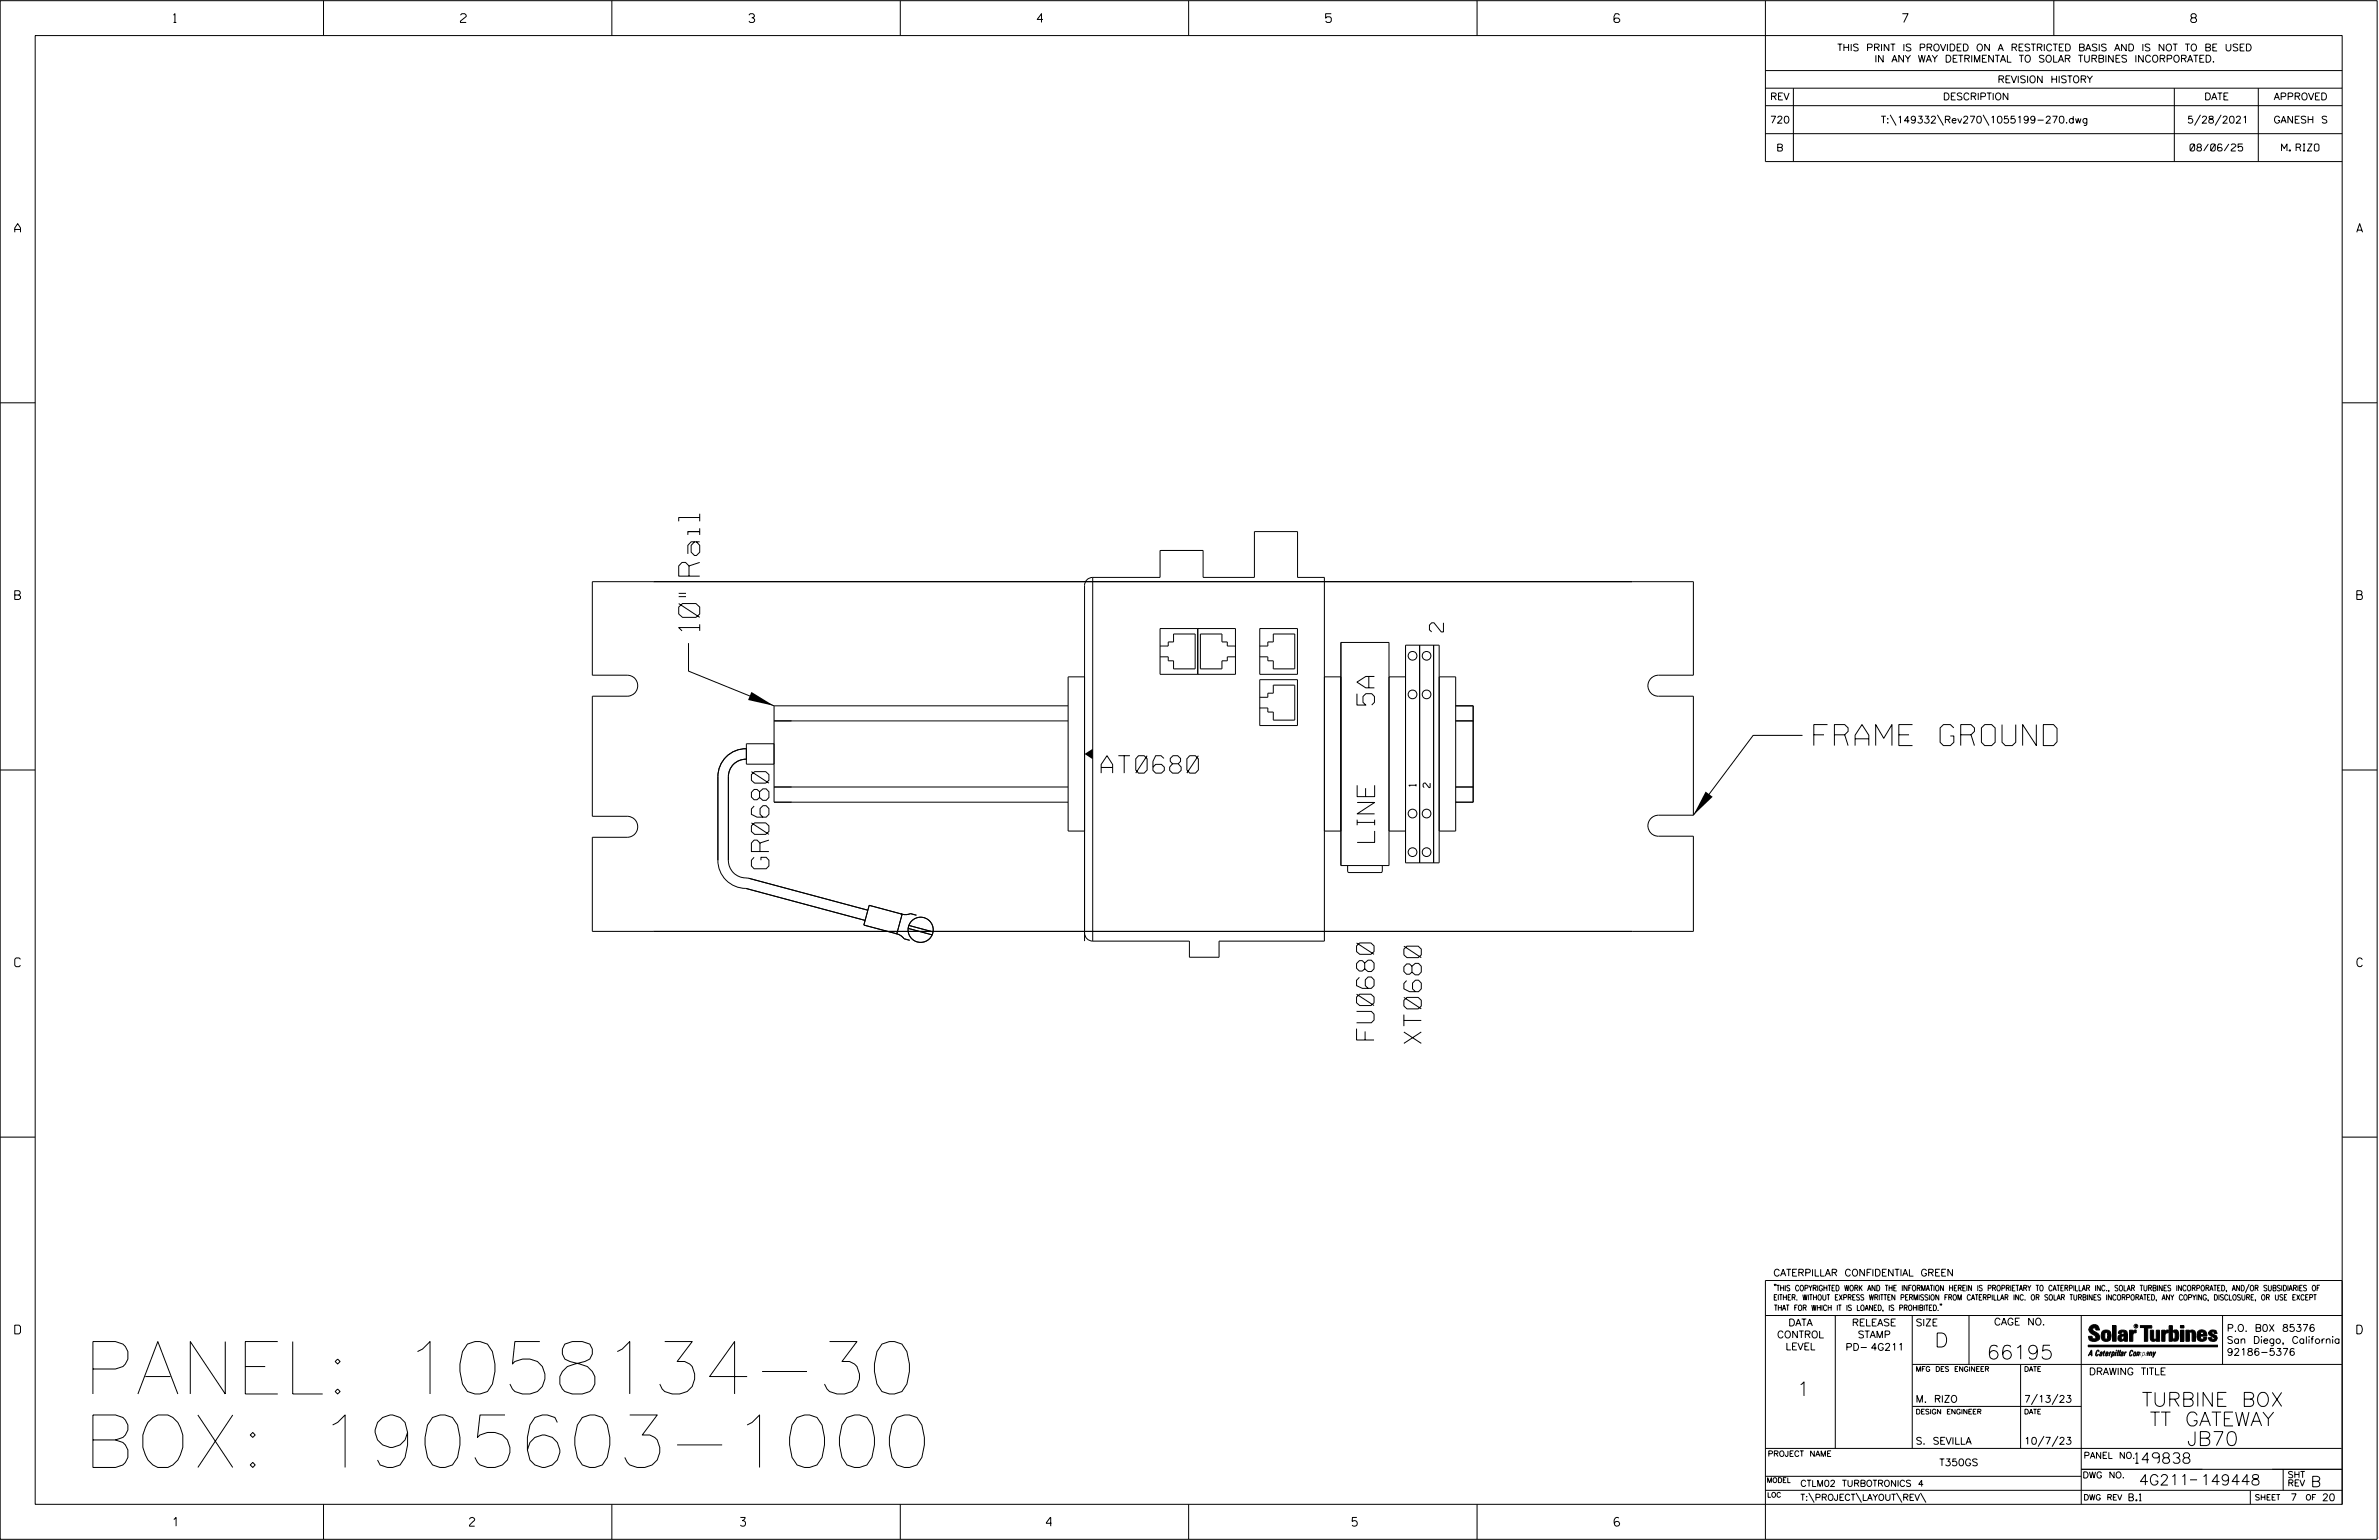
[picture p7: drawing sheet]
<svg xmlns="http://www.w3.org/2000/svg" width="864mm" height="559mm" viewBox="0 0 864 559" stroke-linecap="round" stroke-linejoin="round" font-family="sans-serif">
<defs><g id="words">
<g font-size="19">
<text x="30.1" y="505.8">PANEL: 1058134-30</text>
<text x="30.1" y="532.5">BOX: 1905603-1000</text>
</g>
<g font-size="7.6">
<text x="254" y="228.9" transform="rotate(-90 254 228.9)">10&quot; Rail</text>
<text x="658.4" y="270.5">FRAME GROUND</text>
</g>
<g font-size="6.3">
<text x="498.9" y="255.8" transform="rotate(-90 498.9 255.8)">5A</text>
<text x="399.7" y="280.5">AT0680</text>
<text x="499" y="305.7" transform="rotate(-90 499 305.7)">LINE</text>
<text x="279.1" y="315.2" transform="rotate(-90 279.1 315.2)">GR0680</text>
<text x="498.8" y="377.4" transform="rotate(-90 498.8 377.4)">FU0680</text>
<text x="516" y="378.6" transform="rotate(-90 516 378.6)">XT0680</text>
</g>
<g font-size="5.1">
<text x="524" y="229.3" transform="rotate(-90 524 229.3)">2</text>
<text x="702.3" y="488.8">D</text>
<text x="721.2" y="493.2">66195</text>
<text x="652.2" y="506.5">1</text>
<text x="777.5" y="510.3">TURBINE BOX</text>
<text x="780.4" y="517.4">TT GATEWAY</text>
<text x="793.9" y="524.5">JB70</text>
</g>
<g font-size="3.8">
<text x="775.1" y="531">149838</text>
<text x="776.5" y="538.9">4G211</text>
<text x="798.8" y="538.9">149448</text>
<text x="838.8" y="539.5">B</text>
</g>
<g font-size="3.2">
<text x="63" y="8.2">1</text>
<text x="167.2" y="8.2">2</text>
<text x="271.8" y="8.2">3</text>
<text x="376.5" y="8.2">4</text>
<text x="481.2" y="8.2">5</text>
<text x="690.6" y="8.2">7</text>
<text x="795.3" y="8.2">8</text>
<text x="5.4" y="84.3">A</text>
<text x="855.5" y="84.3">A</text>
<text x="5.4" y="217.5">B</text>
<text x="855.6" y="217.5">B</text>
<text x="5.4" y="350.8">C</text>
<text x="855.6" y="350.8">C</text>
<text x="5.4" y="484">D</text>
<text x="855.6" y="484">D</text>
<text x="62.8" y="553.8">1</text>
<text x="170.4" y="553.8">2</text>
<text x="268.8" y="553.8">3</text>
<text x="379.8" y="553.8">4</text>
<text x="490.8" y="553.8">5</text>
<text x="585.9" y="553.8">6</text>
</g>
<g font-size="2.5">
<text x="666.9" y="18.5">THIS PRINT IS PROVIDED ON A RESTRICTED BASIS AND IS NOT TO BE USED</text>
<text x="680.5" y="22.6">IN ANY WAY DETRIMENTAL TO SOLAR TURBINES INCORPORATED.</text>
<text x="725.1" y="30">REVISION HISTORY</text>
<text x="642.6" y="36.3">REV</text>
<text x="705.3" y="36.3">DESCRIPTION</text>
<text x="800.2" y="36.3">DATE</text>
<text x="825.4" y="36.3">APPROVED</text>
<text x="642.5" y="44.7">720</text>
<text x="682.8" y="44.7">T:\149332\Rev270\1055199-270.dwg</text>
<text x="794" y="44.7">5/28/2021</text>
<text x="825.3" y="44.7">GANESH S</text>
<text x="644.8" y="54.8">B</text>
<text x="795" y="54.8">08/06/25</text>
<text x="828.2" y="54.8">M. RIZO</text>
<text x="514" y="285.3" transform="rotate(-90 514 285.3)">1</text>
<text x="519.1" y="285.8" transform="rotate(-90 519.1 285.8)">2</text>
<text x="643.8" y="463">CATERPILLAR CONFIDENTIAL GREEN</text>
<text x="645.1" y="485.5">CONTROL</text>
<text x="649.2" y="481.1">DATA</text>
<text x="672.3" y="481.1">RELEASE</text>
<text x="674.4" y="485.5">STAMP</text>
<text x="695.4" y="481.1">SIZE</text>
<text x="723.8" y="480.8">CAGE NO.</text>
<text x="808.4" y="483.1">P.O. B0X 85376</text>
<text x="648.2" y="489.8">LEVEL</text>
<text x="669.9" y="490">PD- 4G211</text>
<text x="808.4" y="487.5">San Diego, California</text>
<text x="808.4" y="491.8">92186-5376</text>
<text x="758.3" y="498.9">DRAWING TITLE</text>
<text x="695.4" y="508.9">M. RIZO</text>
<text x="734.8" y="508.9">7/13/23</text>
<text x="695.4" y="524.1">S. SEVILLA</text>
<text x="734.8" y="524.1">10/7/23</text>
<text x="704" y="531.9">T350GS</text>
<text x="772.8" y="544.6">B.1</text>
<text x="831.4" y="544.6">7</text>
<text x="842.9" y="544.6">20</text>
</g>
<g font-size="2.3">
<text x="756.4" y="529.2">PANEL NO.</text>
<text x="653.5" y="539.4">CTLM02 TURBOTRONICS 4</text>
<text x="756" y="536.3">DWG NO.</text>
<text x="830.4" y="539.3">REV</text>
<text x="830.4" y="536.2">SHT</text>
<text x="653.5" y="544.5">T:\PROJECT\LAYOUT\REV\</text>
</g>
<g font-size="2">
<text x="643.8" y="468.4">&quot;THIS COPYRIGHTED WORK AND THE INFORMATION HEREIN IS PROPRIETARY TO CATERPILLAR INC., SOLAR TURBINES INCORPORATED, AND/OR SUBSIDIARIES OF</text>
<text x="643.8" y="471.8">EITHER. WITHOUT EXPRESS WRITTEN PERMISSION FROM CATERPILLAR INC. OR SOLAR TURBINES INCORPORATED, ANY COPYING, DISCLOSURE, OR USE EXCEPT</text>
<text x="644" y="475.6">THAT FOR WHICH IT IS LOANED, IS PROHIBITED.&quot;</text>
<text x="641.7" y="528.5">PROJECT NAME</text>
<text x="756.3" y="544.3">DWG REV</text>
<text x="818.5" y="544.3">SHEET</text>
<text x="836.9" y="544.3">OF</text>
</g>
<g font-size="1.8">
<text x="695.4" y="497.6">MFG DES ENGINEER</text>
<text x="734.8" y="497.6">DATE</text>
<text x="695.4" y="513.1">DESIGN ENGINEER</text>
<text x="734.8" y="513.1">DATE</text>
<text x="641.3" y="538">MODEL</text>
<text x="641.5" y="543.3">LOC</text>
</g>
<text font-size=".9" x="775.1" y="481.7">R</text>
</g></defs>
<g fill="none" stroke="#000" stroke-width=".36">
<path d="M.1 .2h862.8v558.4h-862.8zM12.8 12.9h837.4v533h-837.4zM117.4 .2v12.7M222.1 .2v12.7M326.8 .2v12.7M431.5 .2v12.7M536.2 .2v12.7M587.9 5.5l-.5-.5h-1l-.5 1v1.7l.5 .4h1l.6-.4v-.6l-.6-.5h-1l-.5 .5M640.9 .2v58.4h209.3M745.6 .2v12.7M640.9 25.6h209.3M640.9 32h209.3"/>
<path d="M640.9 38.3h209.3M651 32v26.6M789.3 32v26.6M819.8 32v26.6M640.9 48.5h209.3M686.2 41.7l2.1 3.8M703.3 41.7l2.2 3.8M719.9 41.7l2.1 3.8M798.8 41.7l-2.2 3.8M806.3 41.7l-2.2 3.8M.1 146.2h12.7M850.2 146.2h12.7"/>
<path d="M215 211.1h399.7v33.9h-12.7a3.8 3.8 0 0 0-3.8 3.8 3.8 3.8 0 0 0 3.8 3.8h12.7v43.2h-12.7a3.8 3.8 0 0 0-3.8 3.8 3.8 3.8 0 0 0 3.8 3.8h12.7v34.6h-399.7v-34.2h12.7a3.8 3.8 0 0 0 3.8-3.8 3.8 3.8 0 0 0-3.8-3.8h-12.7v-43.6h12.7a3.8 3.8 0 0 0 3.8-3.8 3.8 3.8 0 0 0-3.8-3.8h-12.7zM396.7 209.5h24.4v-9.8h15.6v9.8h18.7v-16.6h15.6v16.6h9.8v132h-38.3v5.8h-10.7v-5.8h-35.1M396.7 209.5a2.95 2.95 0 0 0-3 2.9v129.1M396.7 209.5v132M249.9 233.4v10.1l31.1 12.6M421.1 228.1h27.4v16.6h-27.4zM421.1 234.4h3v-1.5h1.9v-2.9h7.8v12.7h-7.8v-2.9h-1.9v-1.5h-3M434.8 228.1v16.6M448.5 234.4h-3v-1.5h-1.9v-2.9h-7.8v12.7h7.8v-2.9h1.9v-1.5h3M457.3 234.4h2.9v-1.5h2v-2.9h7.8v12.7h-7.8v-2.9h-2v-1.5h-2.9M457.3 228.1h13.7v16.6h-13.7zM486.8 233.1h17.4v81h-17.4z"/>
<path d="M510.2 234.1h12.2v79h-12.2zM515.3 234.1v79M520.4 234.1v79M281 256.1v35h106.7M281 256.1h106.7M393.7 245.6h-6v56h6M457.3 253h2.9v-1.5h2v-2.9h7.8v12.7h-7.8v-2.9h-2v-1.5h-2.9M457.3 246.6h13.7v16.7h-13.7zM480.8 245.6h6M504.2 245.6h6M522.4 245.6h6v56h-6M528.4 256.1h6.4v35h-6.4"/>
<path d="M.1 279.4h12.7M270.9 275.5a6.3 6.3 0 0 0-6.5 6.3v30.4a6.6 6.6 0 0 0 7.3 6.5l43.3 11.6M270.9 271.7a10.2 10.2 0 0 0-10.3 10.1v30.4a10.2 10.2 0 0 0 10.2 10.2l43.2 11.6M281 269.9h-10.1v7.4h10.1M281 261.6h106.7M528.4 261.6h6.4M654.3 266.8h-17.9l-21.7 29M850.2 279.4h12.7M281 285.6h106.7M528.4 285.6h6.4M480.8 301.6h6M489.2 314.1v2l.5 .5h11.6l.5-.5v-2"/>
<path d="M504.2 301.6h6M315.5 328.5l12 3.2-2 7.1-11.9-3.1zM325.1 338.7l1.7 .7 1.4 1.2 2 .6M327 331.6l1.8 .3 1.7-.4 2.2 .6M329.7 336.9l8.7 2.3M330 335.8l8.7 2.3M393.7 338.5a3 3 0 0 0 3 3M.1 412.6h12.7M850.2 412.6h12.7M640.9 477.3h209.3M644.2 466.1l-.1 .4M644.7 466.1l-.2 .4"/>
<path d="M666.2 477.3v48.3M694.2 477.3v48.3M704.4 473.3l-.1 .4M704.8 473.3l-.1 .4M714.8 477.3v17.8M755.5 477.3v68.6M806.8 477.3v17.8M816.5 466l-1.4 3.1M850.2 464.6h-209.3v94M850.2 464.8v81.1M694.2 495.1h156M733.5 495.1v30.5"/>
<path d="M758.6 481.4a2.02 2.02 0 0 1 3.1-.1l.5 1.3h-1.3l-.2-.6-.4-.2-.6 .1-.1 .4 .4 .7a2.46 2.46 0 0 1 2.2 2.9 2.83 2.83 0 0 1-3.8 .3l-.3-1.3h1.3l.2 .7 .6 .3 .5-.2 .2-.5-.4-.6-1.9-1.2-.4-.9zM759.2 491.3h-.7l.7-1.2v1.9h.2l-.1-2.1-1.3 2.1 .5-.5h.7M761.3 490l.3-.2 .4 .3-.1 .3-.3-.4-.4 .3-.3 1.6h.4l.4-.5-.3 .6-.4 .1-.3-.4zM762.6 490.6l.5-.1-.1 1.4h-.9a.74 .74 0 0 1 .9-.8l-.3 .7-.5 .1 .2-.5 .6-.2v-.5l-.7 .2zM763 483.2a2.17 2.17 0 0 1 3.1 0l.3 1.4-.3 1.5a2.17 2.17 0 0 1-3.1 0l-.3-1.5zM763.6 490.5l.4-.4 .2 .6h-.3l-.3 .9 .2 .4-.3-.1zM764.1 483.7l.5-.4 .4 .3v2.2l-.4 .2-.5-.2zM764.6 491.1l.6 .2v-.7l-.4-.1-.4 .6-.1 .8h.6M764.6 491.1l-.1 .8h.4M764.6 482.6v.8M764.8 490.7l.4 .1v.3h-.6zM765 491.5l-.1 .4z"/>
<path d="M766 490.5l-.5 1.5zM766 490.8l.4-.3-.4 .4M766.9 481h1.3v5.7h-1.3zM767 490.8l.5 .1-.3 .8-.4 .2zM767.3 490.5h-.5l-.5 2M767.3 490.5a.8 .8 0 0 1 .2 1 .8 .8 0 0 1-.9 .4l-.1 .6M767.3 490.5l-.1 .2M768.1 490.5l-.4 1.5zM768.2 489.9h.3l-.1 .2h-.2zM769 489.9l-.5 2.1zM769.7 489.9l-.6 2.1zM770.1 491.4l.5-.3-.5 .8z"/>
<path d="M770.4 491.9h.1M770.6 491.1l.1-.4-.7 .2 .1-.3 .6-.1 .2 .3-.5 1.1M770.6 491.1a.74 .74 0 0 0-.8 .8h.6M771 484.8h-.7l-.3 .6 .4 .7 .5-.3 .1-2.4h-.8l-.1 .4h-1.2a1.71 1.71 0 0 1 1.8-1.3 1.71 1.71 0 0 1 1.6 1.4v2.8h-1.1l-.1-.6M771 484.2l-1.5 .1a1.41 1.41 0 0 0 0 2.4l.5 .1 1.1-.7M771.2 486.1h-.1M771.4 490.5l.1 .3 .4-.3-.9 1.5zM771.5 490.8h.1M773 482.7h1.2v.5l.5-.5 .7-.1v1h-.6l-.5 .4-.1 2.7h-1.2zM773.3 490.3l.6-.4 .4 .2-.1 .4-.3-.4a1.28 1.28 0 0 0-.5 1.8l.6-.4-.1 .4-.8 .1zM774.7 490.8l.5-.3a.88 .88 0 0 1 .2 .9 .88 .88 0 0 1-.7 .7l-.2-.2zM774.8 490.9h.5l-.3 1h-.3l-.2-.2z"/>
<path d="M775.2 490.5l-.1 .2M776.8 481h4.3v.9h-1.5v4.8h-1.3M776.8 490.6l-.8 .2v-.3l-.4 1.5 .8-1.3v1.3l.3-1.2M779.3 491.1h.4M779.6 490.5h.3l-.3 1.4M779.6 490.7h.2l-.1 .4M779.7 491.1l-.1 .4M779.7 491.1l-.4 .2M780.1 492l.4-1.5 .1 .3 .3-.3 .3 .2-.3 1.3v-1.3l-.7 1.3M780.6 482.7h1.2v2.7l.1 .4 .4 .3 .4-.7v-2.7h1.2l.1 4h-1.3v-.5l-1.1 .6-.7-.3-.3-.7zM781.6 492.5l1-2-.8 1.3-.2-1.3-.2 2M784.7 482.7h1.2v.5l.5-.5 .7-.1v1h-.5l-.6 .4-.1 2.7h-1.2z"/>
<path d="M787.4 481h1.2v2a1.4 1.4 0 0 1 2.2 .2l.1 1.4-.4 1.9-1.5 .1-.4-.5v-1l.5 .9 .5-.3v-2.1l-.5-.4-.5 .7v2.8h-1.2zM791.5 482.7h1.3v4h-1.3zM791.5 481h1.3v.9h-1.3zM793.5 482.7h1.3v.4l.7-.5 1.1 .2 .4 .6v3.3h-1.2l-.3-3.4-.7 .2v3.2h-1.3zM794.8 483.1h.1M797.7 483.2a1.92 1.92 0 0 1 2.4-.5 1.92 1.92 0 0 1 1 2.1h-2.3v.8l.6 .5 .5-.3v-.5h1.2a1.83 1.83 0 0 1-2.1 1.4 1.83 1.83 0 0 1-1.5-2.1zM798.8 484.2v.6M799.1 483.4h.6l.2 .8h-1.1zM804.6 482.9a1.84 1.84 0 0 0-2.9 .8 3.3 3.3 0 0 0 2.2 1.9l-.5 .5-.4-.3-.1-.4h-1.2l.1 .6a1.92 1.92 0 0 0 2.9 .4M804.9 483.8h-1.2l-.2-.6-.5 .1-.1 .3 .1 .3 1.8 .9M805.1 488.1h-47.1v.6h47.1M694.2 510.3h61.3"/>
<path d="M739.6 505.8l-2.2 3.9M747.1 505.8l-2.2 3.9M640.9 525.6h209.2M640.9 535.7h114.6M742 521.1l-2.2 3.8M747.1 521.1l-2.2 3.8M755.5 533.2h94.7M795 537h2.6M828.8 533.2v7.6M117.4 545.9v12.7M222.1 545.9v12.7M326.8 545.9v12.7"/>
<path d="M431.5 545.9v12.7M536.2 545.9v12.7M640.9 540.8h209.3M656.6 541.7l2 3.5M673.8 541.7l1.9 3.5M688.4 541.7l2 3.5M697.2 541.7l1.9 3.5M816.9 541v4.9"/>
<circle cx="512.8" cy="238" r="1.58"/>
<circle cx="517.9" cy="238" r="1.58"/>
<circle cx="512.8" cy="252" r="1.58"/>
<circle cx="517.9" cy="252" r="1.58"/>
<circle cx="512.8" cy="295.2" r="1.59"/>
<circle cx="517.9" cy="295.2" r="1.58"/>
<circle cx="512.8" cy="309.2" r="1.59"/>
<circle cx="517.9" cy="309.2" r="1.58"/>
<circle cx="334.2" cy="337.4" r="4.6"/>
<circle cx="775.4" cy="481.2" r=".69"/>
</g>
<g fill="#000">
<path d="M272.8 251.1l8.2 5-9.4-2.1zM393.7 273.6l3-1.9v3.8zM619.2 287.2l2.5 1.9-7 6.7zM768.1 490.5l-.4 1.5zM768.2 489.9h.3l-.1 .2h-.2zM769 489.9l-.5 2.1zM769.7 489.9l-.6 2.1zM791.5 481h1.3v.9h-1.3zM791.5 482.7h1.3v4h-1.3zM758 488.1h47.1v.6h-47.1z"/>
<path d="M759.2 489.9l-1.2 2.1 .5-.5h.7v.5h.2zM759.2 490.1v1.2h-.7z" fill-rule="evenodd"/>
<path d="M758.6 481.4a2.02 2.02 0 0 1 3.1-.1l.5 1.3h-1.3l-.2-.6-.4-.2-.6 .1-.1 .4 .4 .7a2.46 2.46 0 0 1 2.2 2.9 2.83 2.83 0 0 1-3.8 .3l-.3-1.3h1.3l.2 .7 .6 .3 .5-.2 .2-.5-.4-.6-1.9-1.2-.4-.9z" fill-rule="evenodd"/>
<path d="M761.3 490l.3-.2 .4 .3-.1 .3-.3-.4-.4 .3-.3 1.6h.4l.4-.5-.3 .6-.4 .1-.3-.4z" fill-rule="evenodd"/>
<path d="M762.6 490.6l.5-.1-.1 1.4h-.9a.74 .74 0 0 1 .9-.8l-.6 .3-.2 .5 .5-.1 .3-.6v-.5l-.7 .2z" fill-rule="evenodd"/>
<path d="M763.6 490.5l.4-.4 .2 .6h-.3l-.3 .9 .2 .4-.3-.1z" fill-rule="evenodd"/>
<path d="M764.8 490.5l.5 .3-.1 .5h-.6l.6-.2v-.3l-.4-.1-.3 1.2h.4l.3-.4-.6 .6-.3-.2v-.4z" fill-rule="evenodd"/>
<path d="M763 483.2a2.17 2.17 0 0 1 3.1 0l.3 1.4-.3 1.5a2.17 2.17 0 0 1-3.1 0l-.3-1.5zM764.1 483.7v2.1l.5 .2 .4-.2v-2.2l-.4-.3z" fill-rule="evenodd"/>
<path d="M766 490.5v.3l.4-.1-.4 .2-.5 1.1z" fill-rule="evenodd"/>
<path d="M766.8 490.5l-.5 2 .3-.6a.71 .71 0 0 0 .9-.5 .71 .71 0 0 0-.4-.9zM767 490.8l.5 .1-.3 .8-.4 .2z" fill-rule="evenodd"/>
<path d="M766.9 481h1.3v5.7h-1.3z" fill-rule="evenodd"/>
<path d="M770.1 490.6l.6-.1 .2 .3-.4 1.2-.5 .1-.2-.5 .3-.5h.5l-.7 .5v.3l.4-.1 .4-.9-.5-.2-.2 .2z" fill-rule="evenodd"/>
<path d="M769.4 482.8l-.5 1h1.2l.1-.4h.8v.8l-1.5 .1a1.41 1.41 0 0 0 0 2.4l.5 .1 1.1-.7 .1 .6h1.1v-2.8a1.79 1.79 0 0 0-2.4-1.2zM770.3 484.8h.7l-.1 1-.5 .3-.4-.7z" fill-rule="evenodd"/>
<path d="M771.4 490.5l.1 .3 .4-.3-.9 1.5z" fill-rule="evenodd"/>
<path d="M773 482.7h1.2v.5l.5-.5 .7-.1v1h-.6l-.5 .4-.1 2.7h-1.2z" fill-rule="evenodd"/>
<path d="M773.3 490.3l.6-.4 .4 .2-.1 .4-.3-.4a1.28 1.28 0 0 0-.5 1.8l.6-.4-.3 .5h-.6z" fill-rule="evenodd"/>
<path d="M774.7 490.8l-.2 1.1h.7a.96 .96 0 0 0 0-1.4zM774.8 490.9h.5l-.1 .6-.5 .4-.2-.2z" fill-rule="evenodd"/>
<path d="M776 490.5v.3l.4-.3 .2 .3 .7-.2-.3 1.4v-1.3l-.6 1.3v-1.3l-.8 1.3z" fill-rule="evenodd"/>
<path d="M776.8 481h4.3v.9h-1.5v4.8h-1.3v-4.8h-1.5z" fill-rule="evenodd"/>
<path d="M777.9 490.5l-.5 2 .3-.6a.71 .71 0 0 0 .9-.5 .71 .71 0 0 0-.4-.9zM778.1 490.8l.3-.1 .1 .4-.5 .8-.2-.5z" fill-rule="evenodd"/>
<path d="M779.3 490.6l.6-.1-.3 1.5-.7-.1a.67 .67 0 0 1 .8-.8l-.6 .3-.1 .5 .4-.1 .4-.9-.4-.2-.3 .2z" fill-rule="evenodd"/>
<path d="M780.5 490.5l.1 .3 .3-.3 .3 .2-.3 1.3v-1.3l-.8 1.3z" fill-rule="evenodd"/>
<path d="M780.6 482.7h1.2v2.7l.1 .4 .4 .3 .4-.7v-2.7h1.2l.1 4h-1.3v-.5l-1.1 .6-.7-.3-.3-.7z" fill-rule="evenodd"/>
<path d="M781.6 490.5l.2 1.3 .8-1.3-1.2 2z" fill-rule="evenodd"/>
<path d="M784.7 482.7h1.2v.5l.5-.5 .7-.1v1h-.5l-.6 .4-.1 2.7h-1.2z" fill-rule="evenodd"/>
<path d="M787.4 481h1.2v2a1.4 1.4 0 0 1 2.2 .2l.1 1.4-.4 1.9-1.5 .1-.4-.5v-1l.5 .9 .5-.3v-2.1l-.5-.4-.5 .7v2.8h-1.2z" fill-rule="evenodd"/>
<path d="M793.5 482.7h1.3v.4a1.29 1.29 0 0 1 2.2 .3v3.3h-1.2l-.3-3.4-.7 .2v3.2h-1.3z" fill-rule="evenodd"/>
<path d="M797.7 483.2a1.92 1.92 0 0 1 2.4-.5 1.92 1.92 0 0 1 1 2.1h-2.3v.8l.6 .5 .5-.3v-.5h1.2a1.83 1.83 0 0 1-2.1 1.4 1.83 1.83 0 0 1-1.5-2.1zM799.1 483.4l-.3 .8h1.1l-.2-.8z" fill-rule="evenodd"/>
<path d="M801.9 483.2a1.94 1.94 0 0 1 3 .1v.5h-1.2l-.2-.6-.5 .1-.1 .3 .1 .3 1.8 .9a1.2 1.2 0 0 1 .1 1.3 1.2 1.2 0 0 1-1.2 .7l-1.6-.4-.4-1h1.2l.1 .4 .4 .3 .5-.5a3.3 3.3 0 0 1-2.2-1.9z" fill-rule="evenodd"/>
<circle cx="761.4" cy="492" r=".07"/>
<circle cx="762.2" cy="485.1" r=".07"/>
<circle cx="769.3" cy="492" r=".07"/>
<circle cx="773.1" cy="486.7" r=".07"/>
<circle cx="791.5" cy="486.7" r=".07"/>
<circle cx="791.5" cy="481" r=".07"/>
<circle cx="794.8" cy="486.7" r=".07"/>
</g>
<use href="#words"/>
</svg>
